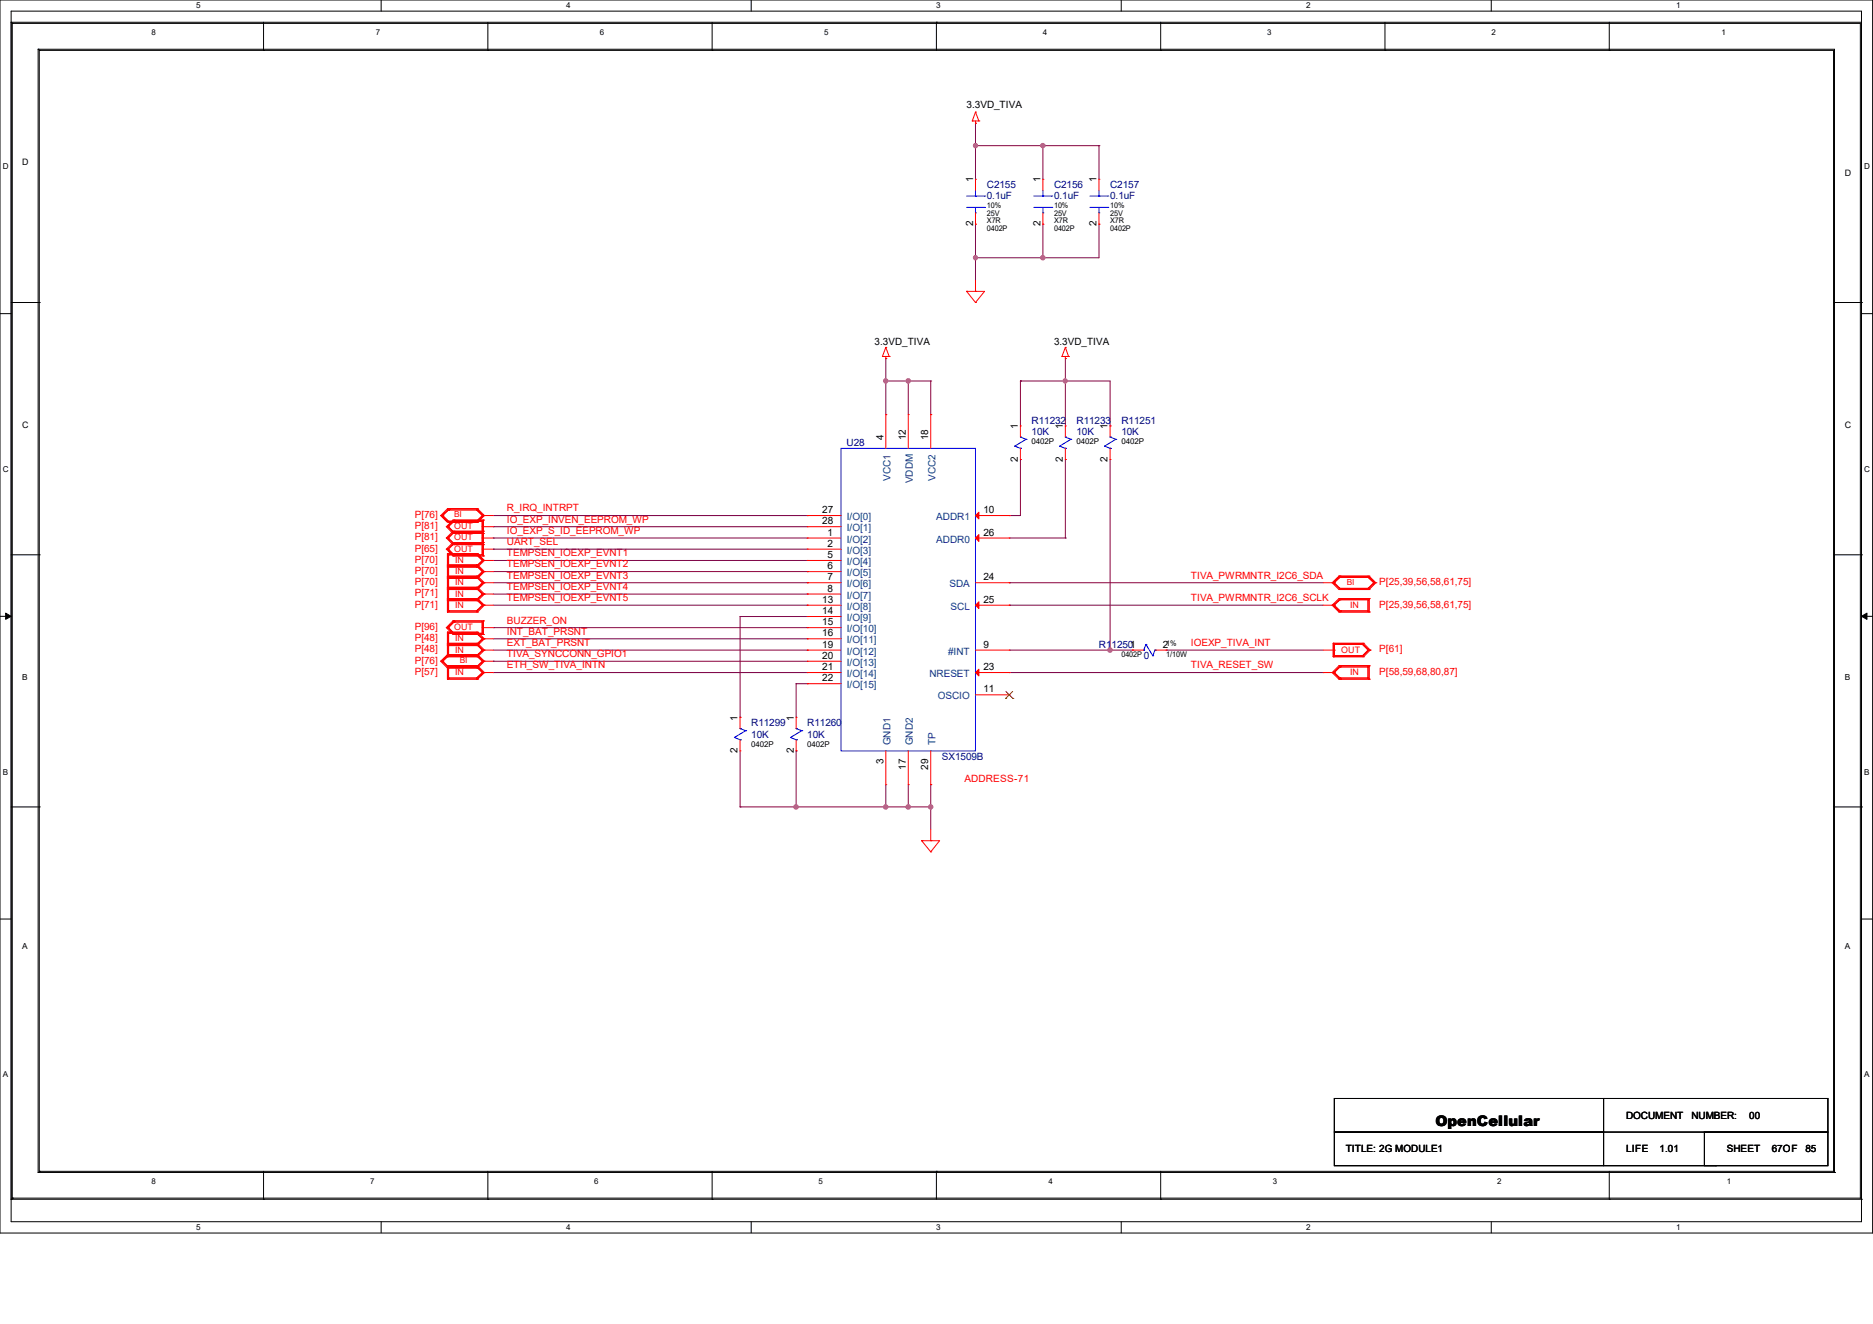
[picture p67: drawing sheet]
<svg xmlns="http://www.w3.org/2000/svg" width="420mm" height="297mm" viewBox="0 0 420 297" stroke-linecap="round" stroke-linejoin="round" font-family="sans-serif">
<defs><g id="words">
<text font-size="3.3" x="321.9" y="252.5">OpenCellular</text>
<g font-size="2.2">
<text x="216.7" y="24.1">3.3VD_TIVA</text>
<text x="218.2" y="40.9" transform="rotate(-90 218.2 40.9)">1</text>
<text x="233.3" y="40.9" transform="rotate(-90 233.3 40.9)">1</text>
<text x="245.9" y="40.9" transform="rotate(-90 245.9 40.9)">1</text>
<text x="218.2" y="50.8" transform="rotate(-90 218.2 50.8)">2</text>
<text x="233.3" y="50.8" transform="rotate(-90 233.3 50.8)">2</text>
<text x="245.9" y="50.8" transform="rotate(-90 245.9 50.8)">2</text>
<text x="196.1" y="77.5">3.3VD_TIVA</text>
<text x="236.3" y="77.5">3.3VD_TIVA</text>
<text x="198.1" y="98.8" transform="rotate(-90 198.1 98.8)">4</text>
<text x="203.1" y="98.8" transform="rotate(-90 203.1 98.8)">12</text>
<text x="208.2" y="98.8" transform="rotate(-90 208.2 98.8)">18</text>
<text x="228.3" y="96.3" transform="rotate(-90 228.3 96.3)">1</text>
<text x="238.3" y="96.3" transform="rotate(-90 238.3 96.3)">1</text>
<text x="248.4" y="96.3" transform="rotate(-90 248.4 96.3)">1</text>
<text x="228.3" y="103.6" transform="rotate(-90 228.3 103.6)">2</text>
<text x="238.3" y="103.6" transform="rotate(-90 238.3 103.6)">2</text>
<text x="248.4" y="103.6" transform="rotate(-90 248.4 103.6)">2</text>
<text x="184.4" y="115.1">27</text>
<text x="184.4" y="117.6">28</text>
<text x="220.5" y="115.1">10</text>
<text x="185.6" y="120.1">1</text>
<text x="185.6" y="122.6">2</text>
<text x="185.6" y="125.2">5</text>
<text x="220.5" y="120.1">26</text>
<text x="185.6" y="127.7">6</text>
<text x="185.6" y="130.2">7</text>
<text x="220.5" y="130.2">24</text>
<text x="184.4" y="135.2">13</text>
<text x="184.4" y="137.8">14</text>
<text x="185.6" y="132.7">8</text>
<text x="220.5" y="135.2">25</text>
<text x="184.4" y="140.3">15</text>
<text x="184.4" y="142.7">16</text>
<text x="184.4" y="145.3">19</text>
<text x="184.4" y="147.8">20</text>
<text x="220.5" y="145.3">9</text>
<text x="260.8" y="145.3">2</text>
<text x="184.4" y="150.3">21</text>
<text x="184.4" y="152.8">22</text>
<text x="220.5" y="155.3">11</text>
<text x="220.5" y="150.3">23</text>
<text x="165.4" y="161.7" transform="rotate(-90 165.4 161.7)">1</text>
<text x="178" y="161.7" transform="rotate(-90 178 161.7)">1</text>
<text x="165.4" y="169" transform="rotate(-90 165.4 169)">2</text>
<text x="178" y="169" transform="rotate(-90 178 169)">2</text>
<text x="198.1" y="171.5" transform="rotate(-90 198.1 171.5)">3</text>
<text x="203.1" y="172.8" transform="rotate(-90 203.1 172.8)">17</text>
<text x="208.2" y="172.8" transform="rotate(-90 208.2 172.8)">29</text>
<text x="364.6" y="251">DOCUMENT</text>
<text x="379.3" y="251">NUMBER:</text>
<text x="392.3" y="251">00</text>
<text x="301.8" y="258.5">TITLE: 2G MODULE1</text>
<text x="364.6" y="258.5">LIFE</text>
<text x="372.1" y="258.5">1.01</text>
<text x="387.2" y="258.5">SHEET</text>
<text x="397.3" y="258.5">67OF</text>
<text x="404.8" y="258.5">85</text>
</g>
<g font-size="2.2" fill="#000080">
<text x="221.3" y="44.7">0.1uF</text>
<text x="221.3" y="42.2">C2155</text>
<text x="236.3" y="44.7">0.1uF</text>
<text x="236.3" y="42.2">C2156</text>
<text x="248.9" y="44.7">0.1uF</text>
<text x="248.9" y="42.2">C2157</text>
<text x="231.3" y="95">R11232</text>
<text x="241.4" y="95">R11233</text>
<text x="251.5" y="95">R11251</text>
<text x="189.8" y="100.1">U28</text>
<text x="231.3" y="97.6">10K</text>
<text x="241.4" y="97.6">10K</text>
<text x="251.5" y="97.6">10K</text>
<text x="246.4" y="145.3">R112501</text>
<text x="256.5" y="147.9">0</text>
<text x="168.4" y="162.9">R11299</text>
<text x="168.4" y="165.5">10K</text>
<text x="181" y="162.9">R11260</text>
<text x="181" y="165.5">10K</text>
<text x="211.2" y="170.5">SX1509B</text>
</g>
<g font-size="2.2" fill="#004080">
<text x="199.7" y="107.8" transform="rotate(-90 199.7 107.8)">VCC1</text>
<text x="209.8" y="107.8" transform="rotate(-90 209.8 107.8)">VCC2</text>
<text x="204.7" y="108.4" transform="rotate(-90 204.7 108.4)">VDDM</text>
<text x="189.9" y="116.7">I/O[0]</text>
<text x="189.9" y="119.2">I/O[1]</text>
<text x="209.9" y="116.7">ADDR1</text>
<text x="189.9" y="121.7">I/O[2]</text>
<text x="189.9" y="124.2">I/O[3]</text>
<text x="209.9" y="121.7">ADDR0</text>
<text x="189.9" y="126.7">I/O[4]</text>
<text x="189.9" y="129.2">I/O[5]</text>
<text x="189.9" y="131.7">I/O[6]</text>
<text x="212.9" y="131.7">SDA</text>
<text x="189.9" y="134.3">I/O[7]</text>
<text x="189.9" y="136.8">I/O[8]</text>
<text x="213.1" y="136.8">SCL</text>
<text x="189.9" y="139.3">I/O[9]</text>
<text x="189.9" y="141.8">I/O[10]</text>
<text x="189.9" y="144.3">I/O[11]</text>
<text x="189.9" y="146.9">I/O[12]</text>
<text x="189.9" y="149.4">I/O[13]</text>
<text x="212.6" y="146.9">#INT</text>
<text x="189.9" y="151.9">I/O[14]</text>
<text x="189.9" y="154.4">I/O[15]</text>
<text x="208.4" y="151.9">NRESET</text>
<text x="210.3" y="156.9">OSCIO</text>
<text x="199.7" y="167.2" transform="rotate(-90 199.7 167.2)">GND1</text>
<text x="204.7" y="167.2" transform="rotate(-90 204.7 167.2)">GND2</text>
<text x="209.8" y="167.2" transform="rotate(-90 209.8 167.2)">TP</text>
</g>
<g font-size="2.2" fill="#f00">
<text x="93" y="118.7">P[81]</text>
<text x="93" y="116.2">P[76]</text>
<text x="113.7" y="117.2">IO_EXP_INVEN_EEPROM_WP</text>
<text x="113.7" y="119.8">IO_EXP_S_ID_EEPROM_WP</text>
<text x="113.7" y="114.7">R_IRQ_INTRPT</text>
<text x="93" y="121.2">P[81]</text>
<text x="93" y="123.7">P[65]</text>
<text x="113.7" y="124.8">TEMPSEN_IOEXP_EVNT1</text>
<text x="113.7" y="122.3">UART_SEL</text>
<text x="93" y="126.2">P[70]</text>
<text x="93" y="128.7">P[70]</text>
<text x="93" y="131.3">P[70]</text>
<text x="113.7" y="127.3">TEMPSEN_IOEXP_EVNT2</text>
<text x="113.7" y="129.8">TEMPSEN_IOEXP_EVNT3</text>
<text x="267" y="129.8">TIVA_PWRMNTR_I2C6_SDA</text>
<text x="309.3" y="131.3">P[25,39,56,58,61,75]</text>
<text x="93" y="133.8">P[71]</text>
<text x="93" y="136.3">P[71]</text>
<text x="113.7" y="132.3">TEMPSEN_IOEXP_EVNT4</text>
<text x="113.7" y="134.8">TEMPSEN_IOEXP_EVNT5</text>
<text x="267" y="134.8">TIVA_PWRMNTR_I2C6_SCLK</text>
<text x="309.3" y="136.3">P[25,39,56,58,61,75]</text>
<text x="93" y="141.3">P[96]</text>
<text x="93" y="143.8">P[48]</text>
<text x="113.7" y="139.9">BUZZER_ON</text>
<text x="113.7" y="142.4">INT_BAT_PRSNT</text>
<text x="93" y="146.3">P[48]</text>
<text x="93" y="148.9">P[76]</text>
<text x="113.7" y="144.9">EXT_BAT_PRSNT</text>
<text x="113.7" y="147.4">TIVA_SYNCCONN_GPIO1</text>
<text x="113.7" y="149.9">ETH_SW_TIVA_INTN</text>
<text x="267" y="149.9">TIVA_RESET_SW</text>
<text x="267" y="144.9">IOEXP_TIVA_INT</text>
<text x="309.3" y="146.3">P[61]</text>
<text x="93" y="151.4">P[57]</text>
<text x="309.3" y="151.4">P[58,59,68,80,87]</text>
<text x="216.2" y="175.5">ADDRESS-71</text>
</g>
<g font-size="2">
<text x="5" y="37">D</text>
<text x="413.6" y="39.5">D</text>
<text x="5" y="96.1">C</text>
<text x="413.6" y="96.1">C</text>
</g>
<g font-size="2" fill="#f00">
<text x="101.8" y="118.7">OUT</text>
<text x="101.8" y="121.2">OUT</text>
<text x="101.8" y="123.8">OUT</text>
<text x="102.1" y="126.3">IN</text>
<text x="102.1" y="128.8">IN</text>
<text x="102.1" y="131.3">IN</text>
<text x="102.1" y="133.8">IN</text>
<text x="102.1" y="136.4">IN</text>
<text x="302.7" y="136.4">IN</text>
<text x="101.8" y="141.4">OUT</text>
<text x="102.1" y="143.9">IN</text>
<text x="102.1" y="146.4">IN</text>
<text x="300.7" y="146.4">OUT</text>
<text x="102.1" y="151.4">IN</text>
<text x="302.7" y="151.4">IN</text>
</g>
<g font-size="1.9" fill="#f00">
<text x="101.8" y="116.1">BI</text>
<text x="302" y="131.2">BI</text>
<text x="103.1" y="148.8">BI</text>
</g>
<g font-size="1.9">
<text x="5" y="152.6">B</text>
<text x="413.6" y="152.6">B</text>
<text x="5" y="212.9">A</text>
<text x="413.6" y="212.9">A</text>
</g>
<g font-size="1.8">
<text x="44" y="1.9">5</text>
<text x="127" y="1.9">4</text>
<text x="209.9" y="1.9">3</text>
<text x="292.9" y="1.9">2</text>
<text x="375.9" y="1.9">1</text>
<text x="34" y="7.9">8</text>
<text x="84.2" y="7.9">7</text>
<text x="134.5" y="7.9">6</text>
<text x="184.8" y="7.9">5</text>
<text x="233.8" y="7.9">4</text>
<text x="284.1" y="7.9">3</text>
<text x="334.4" y="7.9">2</text>
<text x="386" y="7.9">1</text>
<text x=".6" y="38">D</text>
<text x="418" y="38">D</text>
<text x="231.3" y="99.7">0402P</text>
<text x="241.4" y="99.7">0402P</text>
<text x="251.5" y="99.7">0402P</text>
<text x=".6" y="105.9">C</text>
<text x="418" y="105.9">C</text>
<text x="168.4" y="167.6">0402P</text>
<text x="181" y="167.6">0402P</text>
<text x=".6" y="173.8">B</text>
<text x="418" y="173.8">B</text>
<text x=".6" y="241.7">A</text>
<text x="418" y="241.7">A</text>
<text x="34" y="265.6">8</text>
<text x="83" y="265.6">7</text>
<text x="133.3" y="265.6">6</text>
<text x="183.6" y="265.6">5</text>
<text x="235.1" y="265.6">4</text>
<text x="285.4" y="265.6">3</text>
<text x="335.7" y="265.6">2</text>
<text x="387.2" y="265.6">1</text>
<text x="44" y="275.9">5</text>
<text x="127" y="275.9">4</text>
<text x="209.9" y="275.9">3</text>
<text x="292.9" y="275.9">2</text>
<text x="375.9" y="275.9">1</text>
</g>
<g font-size="1.7">
<text x="221.3" y="46.6">10%</text>
<text x="236.3" y="46.6">10%</text>
<text x="248.9" y="46.6">10%</text>
<text x="221.3" y="51.9">0402P</text>
<text x="221.3" y="50.1">X7R</text>
<text x="221.3" y="48.3">25V</text>
<text x="236.3" y="51.9">0402P</text>
<text x="236.3" y="50.1">X7R</text>
<text x="236.3" y="48.3">25V</text>
<text x="248.9" y="51.9">0402P</text>
<text x="248.9" y="50.1">X7R</text>
<text x="248.9" y="48.3">25V</text>
<text x="251.5" y="147.4">0402P</text>
<text x="261.5" y="147.4">1/10W</text>
<text x="261.5" y="144.9">1%</text>
</g>
</g></defs>
<path d="M0 0h419.9v276.6h-419.9zM2.5 2.5h414.9v271.6h-414.9z" fill="none" stroke="#000" stroke-width=".22"/>
<g fill="#fff">
<path d="M44 .3h1v1.9h-1z"/>
<path d="M44 274.3h1v2h-1z"/>
</g>
<path d="M85.5 0v2.5M85.5 274.1v2.5" fill="none" stroke="#000" stroke-width=".22"/>
<g fill="#fff">
<path d="M127 .3h.9v1.9h-.9z"/>
<path d="M127 274.3h.9v2h-.9z"/>
</g>
<path d="M168.4 0v2.5M168.4 274.1v2.5" fill="none" stroke="#000" stroke-width=".22"/>
<g fill="#fff">
<path d="M209.9 .3h1v1.9h-1z"/>
<path d="M209.9 274.3h1v2h-1z"/>
</g>
<path d="M251.4 0v2.5M251.4 274.1v2.5" fill="none" stroke="#000" stroke-width=".22"/>
<g fill="#fff">
<path d="M292.9 .3h1v1.9h-1z"/>
<path d="M292.9 274.3h1v2h-1z"/>
</g>
<path d="M334.4 0v2.5M334.4 274.1v2.5" fill="none" stroke="#000" stroke-width=".22"/>
<g fill="#fff">
<path d="M375.9 .3h1v1.9h-1z"/>
<path d="M375.9 274.3h1v2h-1z"/>
<path d="M.6 36.4h1.3v2h-1.3z"/>
<path d="M418 36.4h1.3v2h-1.3z"/>
<path d="M.6 104.3h1.3v2h-1.3z"/>
<path d="M418 104.3h1.3v2h-1.3z"/>
</g>
<path d="M0 70.4h2.5M417.4 70.4h2.5" fill="none" stroke="#000" stroke-width=".22"/>
<g fill="#fff">
<path d="M.6 172.2h1.2v2h-1.2z"/>
<path d="M418 172.2h1.2v2h-1.2z"/>
</g>
<path d="M0 138.3h2.5M417.4 138.3h2.5" fill="none" stroke="#000" stroke-width=".22"/>
<path d="M1.3 137.5l1.2 .8-1.2 .6zM417.4 138.3l1.2-.8v1.4z" fill="#000" stroke="#000" stroke-width=".22"/>
<g fill="#fff">
<path d="M.6 240.1h1.2v2h-1.2z"/>
<path d="M418 240.1h1.2v2h-1.2z"/>
</g>
<g fill="none" stroke="#000" stroke-width=".22">
<path d="M2.5 5h.1M2.5 5h414.9v264M2.5 5v264M2.8 5.2h.1M2.8 5.2v263.6M2.8 5.2h414.4v263.6M8.6 11h.1M8.6 11v252M8.6 11h402.8v252M8.8 11.3h.1M8.8 11.3h402.3v251.5M8.8 11.3v251.5"/>
<path d="M59.1 11.3h.1M59.1 5v6.3M109.4 11.3h.1M109.4 5v6.3M159.7 11.3h.1M159.7 5v6.3M210 5h.1M210 5v6.3M260.3 11.3h.1M260.3 5v6.3M310.6 11.3h.1M310.6 5v6.3"/>
<path d="M360.8 11.3h.1M360.8 5v6.3M2.5 67.9h6.3M8.8 67.9h.1M411.1 67.9h6.3M417.4 67.9h.1M2.5 124.5h6.3M8.8 124.5h.1M411.1 124.5h6.3M417.4 124.5h.1M2.5 181h6.3M8.8 181h.1"/>
<path d="M411.1 181h6.3M417.4 181h.1M0 206.2h2.5M417.4 206.2h2.5M299.2 246.4h110.7v7.6h-110.7zM299.2 254h60.4v7.5h-60.4zM359.6 246.4h.1M359.6 246.4v7.6M382.2 254h27.7v7.5h-27.7zM2.5 269h.1M2.5 269h414.9M2.8 268.8h.1"/>
<path d="M2.8 268.8h414.4M8.6 263h.1M8.6 263h402.8M8.8 262.8h.1M8.8 262.8h402.3M59.1 269h.1M59.1 262.8v6.2M109.4 269h.1M109.4 262.8v6.2M159.7 269h.1M159.7 262.8v6.2M210 262.8h.1"/>
<path d="M210 262.8v6.2M260.3 269h.1M260.3 262.8v6.2M359.6 261.5h25.1M360.8 269h.1M360.8 262.8v6.2M384.7 261.5h.1M411.1 262.8h.1M411.4 263h.1M417.2 268.8h.1M417.4 269h.1"/>
</g>
<g fill="none" stroke="#800040" stroke-width=".22">
<path d="M218.7 32.7h.1M218.7 27.6h.1M218.7 27.6v12.6M218.7 32.7h27.7M233.8 32.7h.1M233.8 32.7v7.5M246.4 32.7h.1M246.4 32.7v7.5M218.7 50.3h.1M218.7 57.8h.1M218.7 50.3v12.6M233.8 50.3h.1"/>
<path d="M233.8 57.8h.1M233.8 50.3v7.5M246.4 50.3h.1M246.4 50.3v7.5h-27.7M198.6 80.4h.1M198.6 93h.1M198.6 80.4v12.6M198.6 85.5h10.1M203.7 85.5h.1M203.7 85.5v7.5M208.7 93h.1M208.7 85.5h.1"/>
<path d="M208.7 85.5v7.5M228.8 85.5h.1M228.8 85.5h20.1v10M228.8 85.5v10M238.9 80.4h.1M238.9 85.5h.1M238.9 80.4v15.1M248.9 95.5h.1M110.6 118.2h.1M110.6 115.7h70.4M110.6 118.2h70.4M181 115.7h.1"/>
<path d="M226.3 115.7h.1M228.8 103.1h.1M228.8 103.1v12.6h-2.5M238.9 103.1h.1M238.9 103.1v17.6M248.9 103.1v42.7M110.6 120.7h.1M110.6 123.2h.1M110.6 120.7h70.4M110.6 135.8h70.4M110.6 130.7h70.4M110.6 125.7h70.4"/>
<path d="M110.6 128.2h70.4M110.6 133.3h70.4M110.6 123.2h70.4M165.9 138.3h.1M165.9 138.3h15.1M165.9 138.3v22.6M181 125.7h.1M181 128.2h.1M181 130.7h.1M181 133.3h.1M181 135.8h.1M226.3 135.8h.1"/>
<path d="M226.3 130.7h.1M226.3 120.7h12.6M226.3 135.8h70.4M226.3 130.7h70.4M238.9 120.7h.1M110.6 140.8h.1M110.6 148.3h.1M110.6 150.9h.1M110.6 150.9h70.4M110.6 145.8h70.4M110.6 140.8h70.4M110.6 143.3h70.4"/>
<path d="M110.6 148.3h70.4M178.5 153.4h.1M178.5 153.4h2.5M178.5 153.4v7.5M181 153.4h.1M181 143.3h.1M181 145.8h.1M226.3 150.9h70.4M226.3 145.8h27.7M248.9 145.8h.1M254 145.8h.1M261.5 145.8h.1"/>
<path d="M261.5 145.8h35.2M296.7 150.9h.1M165.9 160.9h.1M165.9 168.4v12.6M178.5 168.4h.1M178.5 168.4v12.6M198.6 176v5M203.7 176v5M208.7 176h.1M208.7 176v10.1M165.9 181h.1M165.9 181h42.8"/>
<path d="M178.5 181h.1M198.6 181h.1M203.7 181h.1M208.7 181h.1"/>
</g>
<g fill="#f0f" stroke="#f0f" stroke-width=".22">
<circle cx="198.6" cy="85.4" r=".49"/>
<circle cx="203.6" cy="85.4" r=".49"/>
<circle cx="208.7" cy="181" r=".49"/>
<circle cx="203.6" cy="181" r=".49"/>
<circle cx="238.8" cy="85.4" r=".48"/>
<circle cx="233.8" cy="32.7" r=".49"/>
<circle cx="218.7" cy="32.7" r=".48"/>
<circle cx="218.7" cy="57.8" r=".48"/>
<circle cx="233.8" cy="57.8" r=".49"/>
<circle cx="248.9" cy="145.8" r=".49"/>
<circle cx="178.5" cy="181" r=".49"/>
<circle cx="198.6" cy="181" r=".49"/>
</g>
<g fill="none" stroke="#f00" stroke-width=".22">
<path d="M218 27.1h.1M218 27.1h1.5M218.7 27.6h.1M218.7 25.1h.1M218.7 27.1v.5M218.7 25.1l-.7 2M218.7 25.1l.8 2M219.5 27.1h.1M218.7 40.2h.1M218.7 50.3h.1M218.7 40.2v2.5M218.7 47.8v2.5"/>
<path d="M233.8 40.2h.1M233.8 50.3h.1M233.8 40.2v2.5M233.8 47.8v2.5M246.4 40.2h.1M246.4 50.3h.1M246.4 40.2v2.5M246.4 47.8v2.5M197.9 80h.1M197.9 80h1.5M198.6 77.9h.1M198.6 80v.4"/>
<path d="M198.6 77.9l-.7 2.1M198.6 77.9l.8 2.1M199.4 80h.1M216.7 65.4h.1M216.7 65.4l2 2.5M216.7 65.4h4.1l-2.1 2.5M218.7 65.4h.1M218.7 67.9h.1M218.7 62.9v2.5M238.1 80h.1M238.1 80h1.5M238.9 77.9h.1"/>
<path d="M238.9 80v.4M238.9 77.9l-.8 2.1M238.9 77.9l.7 2.1M239.6 80h.1M198.6 80.4h.1M198.6 93h.1M198.6 93v7.6M203.7 93h.1M203.7 93v7.6M208.7 93h.1M208.7 93v7.6M228.8 95.5h.1"/>
<path d="M228.8 95.5v2.5M238.9 80.4h.1M238.9 95.5h.1M238.9 95.5v2.5M248.9 95.5h.1M248.9 95.5v2.5M98.8 115.7h.1M98.8 115.7l1.5 1.5h6.8M99.1 115.7h.1M99.1 115.7l1.5 1.2M99.1 115.7l1.5 1.5M99.3 115.7h.1"/>
<path d="M99.3 115.7l1.3 1.2M100.1 118.2h.1M100.1 118.2l1.5 1.5M100.3 118.2h.1M100.3 114.1h.1M100.3 118.2l1.5 1.5M100.3 118.2l1.5 1.2M100.3 114.1l-1.5 1.6M100.3 114.1h6.8M100.6 118.2h.1M100.6 114.4h.1M100.6 114.1h.1"/>
<path d="M100.6 118.2l1.2 1.2M100.6 116.9h7.5M100.6 114.4l-1.3 1.3M100.6 114.4l-1.5 1.3M100.6 114.1l-1.5 1.6M100.6 114.4h6.2M101.6 116.7h.1M101.6 119.7h.1M101.6 119.2h.1M101.6 116.7h6.8M101.6 119.7h6.8M101.6 116.7l-1.5 1.5"/>
<path d="M101.6 119.2h6.8M101.6 119.2l-1.5 1.5M101.8 116.9h.1M101.8 119.4h.1M101.8 116.7h.1M101.8 119.7h.1M101.8 119.2h.1M101.8 116.9l-1.2 1.3M101.8 119.4h6.3M101.8 116.9l-1.5 1.3M101.8 116.7l-1.5 1.5M101.8 119.4l-1.2 1.3"/>
<path d="M101.8 119.4l-1.5 1.3M101.8 119.2l-1.5 1.5M106.8 117.2h.1M106.8 114.1h.1M106.8 116.9h.1M106.8 114.4h.1M106.8 114.1l1.6 1.6M106.8 114.4l1.6 1.3M106.8 114.4l1.3 1.3M107.1 117.2h.1M107.1 114.1h.1M107.1 114.1l1.5 1.6"/>
<path d="M108.1 118.2h.1M108.1 116.9h.1M108.1 119.4h.1M108.1 115.7h.1M108.1 118.2h2.5M108.1 116.9v7.6M108.1 115.7l-1.3 1.2M108.1 115.7h2.5M108.4 116.7h.1M108.4 119.7h.1M108.4 119.2h.1M108.4 115.7h.1"/>
<path d="M108.4 116.7v8M108.4 115.7l-1.6 1.5M108.4 115.7l-1.6 1.2M108.6 115.7h.1M108.6 115.7l-1.5 1.5M181 115.7h.1M181 118.2h.1M181 118.2h7.6M181 115.7h7.6M218.7 115.7h7.6M226.3 115.7h.1M228.8 103.1h.1"/>
<path d="M228.8 100.6v2.5M238.9 103.1h.1M238.9 100.6v2.5M248.9 103.1h.1M248.9 100.6v2.5M100.1 120.7h.1M100.1 123.2h.1M100.1 120.7l1.5 1.5M100.1 123.2l1.5 1.5M100.3 120.7h.1M100.3 124.2h.1M100.3 127.2h.1"/>
<path d="M100.3 126.7h.1M100.3 129.8h.1M100.3 129.2h.1M100.3 132.2h.1M100.3 131.7h.1M100.3 134.7h.1M100.3 134.3h.1M100.3 137.3h.1M100.3 123.2h.1M100.3 132.2h6.8M100.3 129.2h6.8M100.3 134.3h6.8"/>
<path d="M100.3 137.3h6.8M100.3 120.7l1.5 1.5M100.3 120.7l1.5 1.3M100.3 124.2h6.8M100.3 124.2v13.1M100.3 127.2h6.8M100.3 126.7h6.8M100.3 129.8h6.8M100.3 131.7h6.8M100.3 134.7h6.8M100.3 123.2l1.5 1.5M100.3 123.2l1.5 1.3"/>
<path d="M100.6 120.7h.1M100.6 124.5h.1M100.6 127h.1M100.6 129.5h.1M100.6 132h.1M100.6 134.5h.1M100.6 137h.1M100.6 123.2h.1M100.6 132h6.2M100.6 129.5h6.2M100.6 134.5h6.2M100.6 137h6.2"/>
<path d="M100.6 120.7l1.2 1.3M100.6 124.5h7.5M100.6 124.5v12.5M100.6 127h6.2M100.6 123.2l1.2 1.3M101.6 122.2h.1M101.6 121.7h.1M101.6 124.7h.1M101.6 139.3h.1M101.6 122.2h6.8M101.6 121.7h6.8M101.6 124.7h6.8"/>
<path d="M101.6 121.7l-1.5 1.5M101.6 139.3h6.8M101.6 139.3l-1.5 1.5M101.8 122h.1M101.8 122.2h.1M101.8 124.5h.1M101.8 121.7h.1M101.8 124.7h.1M101.8 139.5h.1M101.8 139.3h.1M101.8 122h6.3M101.8 122l-1.2 1.2"/>
<path d="M101.8 122l-1.5 1.2M101.8 121.7l-1.5 1.5M101.8 139.5l-1.2 1.3M101.8 139.5h6.3M101.8 139.5l-1.5 1.3M101.8 139.3l-1.5 1.5M106.8 124.5h.1M106.8 127h.1M106.8 124.2h.1M106.8 127.2h.1M106.8 129.5h.1M106.8 126.7h.1"/>
<path d="M106.8 129.8h.1M106.8 132h.1M106.8 129.2h.1M106.8 132.2h.1M106.8 134.5h.1M106.8 131.7h.1M106.8 134.7h.1M106.8 137h.1M106.8 134.3h.1M106.8 137.3h.1M106.8 124.5l1.3 1.2M106.8 124.5l1.6 1.2"/>
<path d="M106.8 124.2l1.6 1.5M106.8 127l1.3 1.2M106.8 127l1.6 1.2M106.8 126.7l1.6 1.5M106.8 129.5l1.3 1.2M106.8 129.5l1.6 1.2M106.8 129.2l1.6 1.5M106.8 132l1.3 1.3M106.8 132l1.6 1.3M106.8 131.7l1.6 1.6M106.8 134.5l1.3 1.3M106.8 134.5l1.6 1.3"/>
<path d="M106.8 134.3l1.6 1.5M107.1 124.2h.1M107.1 127.2h.1M107.1 126.7h.1M107.1 129.8h.1M107.1 129.2h.1M107.1 132.2h.1M107.1 131.7h.1M107.1 134.7h.1M107.1 134.3h.1M107.1 137.3h.1M107.1 124.2l1.5 1.5"/>
<path d="M107.1 126.7l1.5 1.5M107.1 129.2l1.5 1.5M107.1 131.7l1.5 1.6M107.1 134.3l1.5 1.5M108.1 120.7h.1M108.1 122h.1M108.1 125.7h.1M108.1 128.2h.1M108.1 130.7h.1M108.1 133.3h.1M108.1 135.8h.1M108.1 123.2h.1"/>
<path d="M108.1 124.5h.1M108.1 139.5h.1M108.1 130.7h2.5M108.1 135.8h2.5M108.1 139.5v2.6M108.1 120.7h2.5M108.1 125.7h2.5M108.1 125.7l-1.3 1.3M108.1 128.2h2.5M108.1 128.2l-1.3 1.3M108.1 130.7l-1.3 1.3M108.1 133.3h2.5"/>
<path d="M108.1 133.3l-1.3 1.2M108.1 135.8l-1.3 1.2M108.1 123.2h2.5M108.4 122.2h.1M108.4 125.7h.1M108.4 128.2h.1M108.4 130.7h.1M108.4 133.3h.1M108.4 135.8h.1M108.4 121.7h.1M108.4 124.7h.1M108.4 139.3h.1"/>
<path d="M108.4 139.3v3M108.4 125.7l-1.6 1.5M108.4 125.7l-1.6 1.3M108.4 128.2l-1.6 1.6M108.4 128.2l-1.6 1.3M108.4 130.7l-1.6 1.5M108.4 130.7l-1.6 1.3M108.4 133.3l-1.6 1.4M108.4 133.3l-1.6 1.2M108.4 135.8l-1.6 1.5M108.4 135.8l-1.6 1.2M108.6 125.7h.1"/>
<path d="M108.6 128.2h.1M108.6 130.7h.1M108.6 133.3h.1M108.6 135.8h.1M108.6 125.7l-1.5 1.5M108.6 128.2l-1.5 1.6M108.6 130.7l-1.5 1.5M108.6 133.3l-1.5 1.4M108.6 135.8l-1.5 1.5M181 120.7h.1M181 123.2h.1M181 125.7h.1"/>
<path d="M181 128.2h.1M181 130.7h.1M181 133.3h.1M181 135.8h.1M181 138.3h.1M181 130.7h7.6M181 135.8h7.6M181 120.7h7.6M181 125.7h7.6M181 128.2h7.6M181 133.3h7.6M181 123.2h7.6"/>
<path d="M181 138.3h7.6M218.7 130.7h7.6M218.7 135.8h7.6M218.7 120.7h7.6M226.3 130.7h.1M226.3 135.8h.1M226.3 120.7h.1M296.7 130.7h2.5M296.7 135.8h2.5M298.7 130.7h.1M298.7 135.8h.1M298.7 130.7l1.5 1.5h6.8"/>
<path d="M298.7 135.8l1.5 1.5M299 130.7h.1M299 135.8h.1M299 130.7l1.5 1.3M299 130.7l1.5 1.5M299 135.8l1.5 1.5M299 135.8l1.5 1.2M299.2 130.7h.1M299.2 135.8h.1M299.2 130.7l1.3 1.3M299.2 135.8l1.3 1.2M300.2 129.2h.1"/>
<path d="M300.2 134.3h.1M300.2 137.3h.1M300.2 129.2l-1.5 1.5M300.2 129.2h6.8M300.2 134.3h6.8M300.2 137.3h6.8M300.2 134.3l-1.5 1.5M300.5 129.5h.1M300.5 129.2h.1M300.5 134.5h.1M300.5 137h.1M300.5 134.3h.1"/>
<path d="M300.5 137.3h.1M300.5 129.5l-1.3 1.2M300.5 129.5l-1.5 1.2M300.5 129.2l-1.5 1.5M300.5 132h6.2M300.5 129.5h6.2M300.5 134.5l-1.3 1.3M300.5 134.5h6.2M300.5 134.5l-1.5 1.3M300.5 137h6.2M300.5 134.3l-1.5 1.5M306.7 132.2h.1"/>
<path d="M306.7 129.2h.1M306.7 132h.1M306.7 129.5h.1M306.7 134.5h.1M306.7 137h.1M306.7 129.2l1.6 1.5M306.7 129.5l1.6 1.2M306.7 129.5l1.3 1.2M306.7 134.5v2.5M307 132.2h.1M307 129.2h.1M307 134.3h.1"/>
<path d="M307 137.3h.1M307 129.2l1.5 1.5M307 134.3v3M308 130.7h.1M308 130.7l-1.3 1.3M308.3 130.7h.1M308.3 130.7l-1.6 1.5M308.3 130.7l-1.6 1.3M308.5 130.7h.1M308.5 130.7l-1.5 1.5M98.8 148.3h.1M98.8 148.3l1.5 1.6"/>
<path d="M99.1 148.3h.1M99.1 148.3l1.5 1.6M99.1 148.3l1.5 1.3M99.3 148.3h.1M99.3 148.3l1.3 1.3M100.1 140.8h.1M100.1 140.8l1.5 1.5M100.3 140.8h.1M100.3 141.8h.1M100.3 144.8h.1M100.3 144.3h.1M100.3 147.3h.1"/>
<path d="M100.3 149.9h.1M100.3 146.9h.1M100.3 149.4h.1M100.3 152.4h.1M100.3 149.4h6.8M100.3 152.4h6.8M100.3 144.3h6.8M100.3 147.3h6.8M100.3 141.8v5.5M100.3 149.4v3M100.3 140.8l1.5 1.5M100.3 140.8l1.5 1.3"/>
<path d="M100.3 141.8h6.8M100.3 144.8h6.8M100.3 146.9h6.8M100.3 146.9l-1.5 1.4M100.6 140.8h.1M100.6 142.1h.1M100.6 144.6h.1M100.6 147.1h.1M100.6 149.9h.1M100.6 146.9h.1M100.6 149.6h.1M100.6 152.1h.1"/>
<path d="M100.6 149.6h6.2M100.6 152.1h6.2M100.6 144.6h6.2M100.6 147.1h6.2M100.6 142.1v5M100.6 149.6v2.5M100.6 140.8l1.2 1.3M100.6 142.1h7.5M100.6 146.9l-1.5 1.4M100.6 147.1l-1.5 1.2M100.6 147.1l-1.3 1.2M101.6 142.3h.1"/>
<path d="M101.6 142.3h6.8M101.8 142.1h.1M101.8 142.3h.1M106.8 142.1h.1M106.8 144.6h.1M106.8 141.8h.1M106.8 144.8h.1M106.8 147.1h.1M106.8 144.3h.1M106.8 147.3h.1M106.8 146.9h.1M106.8 149.6h.1"/>
<path d="M106.8 152.1h.1M106.8 149.4h.1M106.8 152.4h.1M106.8 142.1l1.3 1.2M106.8 142.1l1.6 1.2M106.8 141.8l1.6 1.5M106.8 144.6l1.3 1.2M106.8 144.6l1.6 1.2M106.8 144.3l1.6 1.5M106.8 147.1l1.3 1.2M106.8 147.1l1.6 1.2M106.8 146.9l1.6 1.4"/>
<path d="M106.8 149.6l1.3 1.3M106.8 149.6l1.6 1.3M106.8 149.4l1.6 1.5M107.1 141.8h.1M107.1 144.8h.1M107.1 144.3h.1M107.1 147.3h.1M107.1 146.9h.1M107.1 149.4h.1M107.1 152.4h.1M107.1 141.8l1.5 1.5M107.1 144.3l1.5 1.5"/>
<path d="M107.1 146.9l1.5 1.4M107.1 149.4l1.5 1.5M108.1 140.8h.1M108.1 142.1h.1M108.1 143.3h.1M108.1 145.8h.1M108.1 148.3h.1M108.1 150.9h.1M108.1 150.9h2.5M108.1 145.8h2.5M108.1 140.8h2.5M108.1 143.3h2.5"/>
<path d="M108.1 143.3l-1.3 1.3M108.1 145.8l-1.3 1.3M108.1 148.3l-1.3 1.3M108.1 148.3h2.5M108.1 150.9l-1.3 1.2M108.4 142.3h.1M108.4 143.3h.1M108.4 145.8h.1M108.4 148.3h.1M108.4 150.9h.1M108.4 143.3l-1.6 1.5M108.4 143.3l-1.6 1.3"/>
<path d="M108.4 145.8l-1.6 1.5M108.4 145.8l-1.6 1.3M108.4 148.3l-1.6 1.3M108.4 148.3l-1.6 1.6M108.4 150.9l-1.6 1.5M108.4 150.9l-1.6 1.2M108.6 143.3h.1M108.6 145.8h.1M108.6 148.3h.1M108.6 150.9h.1M108.6 143.3l-1.5 1.5M108.6 145.8l-1.5 1.5"/>
<path d="M108.6 148.3l-1.5 1.6h-6.8M108.6 150.9l-1.5 1.5M181 140.8h.1M181 143.3h.1M181 145.8h.1M181 148.3h.1M181 150.9h.1M181 153.4h.1M181 150.9h7.6M181 145.8h7.6M181 140.8h7.6M181 143.3h7.6"/>
<path d="M181 148.3h7.6M181 153.4h7.6M218.7 150.9h7.6M218.7 145.8h7.6M218.7 155.9h7.6M226.3 145.8h.1M226.3 155.9h.1M226.3 150.9h.1M254 145.8h.1M254 145.8h2.5M259 145.8h2.5M261.5 145.8h.1"/>
<path d="M296.7 150.9h2.5M296.7 145.8h2.5M298.7 150.9h.1M298.7 150.9l1.5 1.5M299 150.9h.1M299 144.3h.1M299 147.3h.1M299 150.9l1.5 1.5M299 150.9l1.5 1.2M299 144.3h6.8M299 144.3v3M299 147.3h6.8"/>
<path d="M299.2 150.9h.1M299.2 145.8h.1M299.2 144.6h.1M299.2 147.1h.1M299.2 150.9l1.3 1.2M299.2 144.6h6.3M299.2 144.6v2.5M299.2 147.1h6.3M300.2 149.4h.1M300.2 152.4h.1M300.2 149.4h6.8M300.2 152.4h6.8"/>
<path d="M300.2 149.4l-1.5 1.5M300.5 149.6h.1M300.5 152.1h.1M300.5 149.4h.1M300.5 152.4h.1M300.5 149.6l-1.3 1.3M300.5 149.6h6.2M300.5 149.6l-1.5 1.3M300.5 152.1h6.2M300.5 149.4l-1.5 1.5M305.5 144.6h.1M305.5 147.1h.1"/>
<path d="M305.5 144.3h.1M305.5 147.3h.1M305.5 144.6l1.2 1.2M305.5 144.6l1.5 1.2M305.5 144.3l1.5 1.5M305.8 144.3h.1M305.8 147.3h.1M305.8 144.3l1.5 1.5M306.7 149.6h.1M306.7 152.1h.1M306.7 145.8h.1M306.7 149.6v2.5"/>
<path d="M306.7 145.8l-1.2 1.3M307 149.4h.1M307 152.4h.1M307 145.8h.1M307 149.4v3M307 145.8l-1.5 1.5M307 145.8l-1.5 1.3M307.3 145.8h.1M307.3 145.8l-1.5 1.5M165.9 160.9h.1M165.9 168.4h.1M165.9 160.9v2.5"/>
<path d="M165.9 165.9v2.5M178.5 160.9h.1M178.5 168.4h.1M178.5 160.9v2.5M178.5 165.9v2.5M198.6 176h.1M198.6 168.4v7.6M203.7 176h.1M203.7 168.4v7.6M208.7 176h.1M208.7 168.4v7.6M206.7 188.6h.1"/>
<path d="M206.7 188.6l2 2.5M206.7 188.6h4l-2 2.5M208.7 188.6h.1M208.7 191.1h.1M208.7 186.1v2.5"/>
</g>
<g fill="none" stroke="#00f" stroke-width=".22">
<path d="M216.7 44h4.1M216.7 46.5h4.1M218.7 47.8h.1M218.7 44h.1M218.7 42.7v1.3M218.7 46.5v1.3M220.8 44h.1M220.8 46.5h.1M231.8 44h4M231.8 46.5h4M233.8 47.8h.1M233.8 44h.1"/>
<path d="M233.8 42.7v1.3M233.8 46.5v1.3M235.8 44h.1M235.8 46.5h.1M244.4 44h4M244.4 46.5h4M246.4 47.8h.1M246.4 44h.1M246.4 42.7v1.3M246.4 46.5v1.3M248.4 44h.1M248.4 46.5h.1"/>
<path d="M228.8 98h.1M228.8 98l1.3 .6M230.1 98.6h.1M230.1 98.6l-2.6 1.5M238.9 98h.1M238.9 98l1.2 .6M240.1 98.6h.1M240.1 98.6l-2.5 1.5M248.9 98h.1M248.9 98l1.3 .6M250.2 98.6h.1M250.2 98.6l-2.5 1.5"/>
<path d="M188.6 100.6h30.1v67.8h-30.1zM227.5 100.1h.1M227.5 100.1l1.3 .5M228.8 100.6h.1M237.6 100.1h.1M237.6 100.1l1.3 .5M238.9 100.6h.1M247.7 100.1h.1M247.7 100.1l1.2 .5M248.9 100.6h.1M256.5 145.8h.1M257 144.6h.1"/>
<path d="M257 144.6l-.5 1.2M257 144.6l1.5 2.5M258.5 147.1h.1M259 145.8h.1M259 145.8l-.5 1.3M164.7 165.4h.1M164.7 165.4l1.2 .5M165.9 165.9h.1M165.9 163.4h.1M165.9 163.4l1.3 .5M167.2 163.9h.1M167.2 163.9l-2.5 1.5"/>
<path d="M177.2 165.4h.1M177.2 165.4l1.3 .5M178.5 165.9h.1M178.5 163.4h.1M178.5 163.4l1.3 .5M179.8 163.9h.1M179.8 163.9l-2.6 1.5"/>
</g>
<g fill="#f00" stroke="#f00" stroke-width=".22">
<path d="M218.7 115.7l.8-.8v1.5z"/>
<path d="M218.7 150.9l.8-.8v1.5z"/>
<path d="M218.7 135.8l.8-.8v1.5z"/>
<path d="M218.7 120.7l.8-.8v1.6z"/>
</g>
<path d="M225.5 156.7h.1M225.6 155.1l1.5 1.6M227.1 155.1l-1.6 1.6M227.1 156.7h.1" fill="none" stroke="#804000" stroke-width=".22"/>
<use href="#words"/>
</svg>
